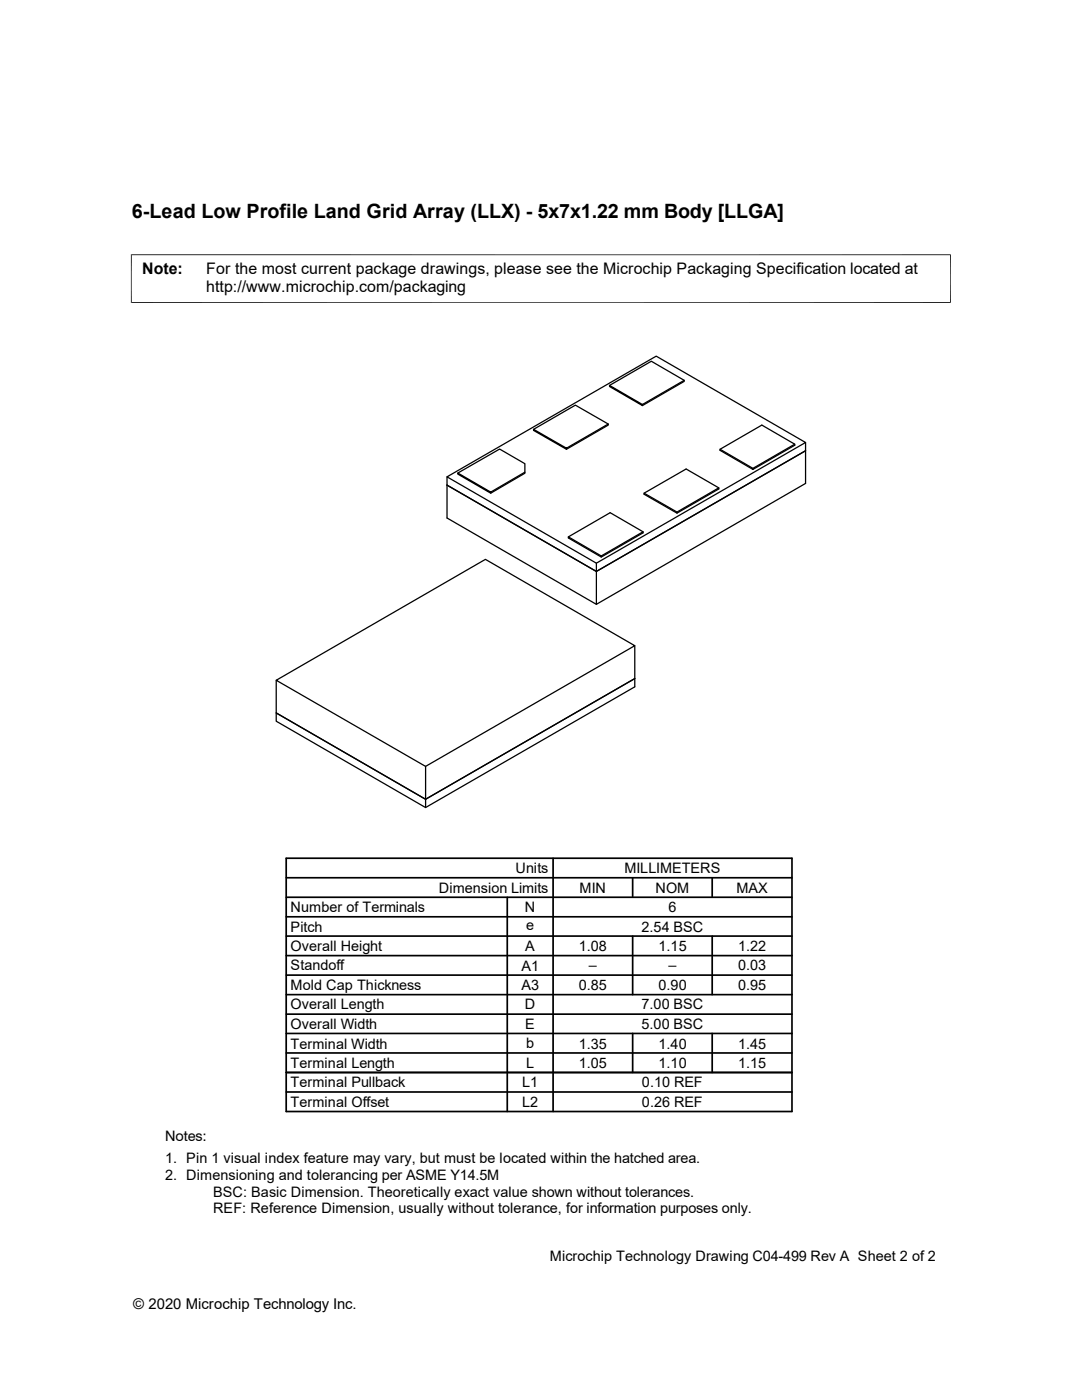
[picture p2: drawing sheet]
<svg xmlns="http://www.w3.org/2000/svg" width="216mm" height="279mm" viewBox="0 0 216 279" stroke-linecap="round" stroke-linejoin="round" font-family="sans-serif">
<defs><g id="words">
<text font-size="3.9" x="26.3" y="43.5">6-Lead Low Profile Land Grid Array (LLX) - 5x7x1.22 mm Body [LLGA]</text>
<g font-size="3.2">
<text x="28.4" y="54.6">Note:</text>
<text x="41.1" y="54.6">For the most current package drawings, please see the Microchip Packaging Specification located at</text>
<text x="41.1" y="58.3">http://www.microchip.com/packaging</text>
</g>
<text font-size="3" x="26.6" y="261.3">© 2020 Microchip Technology Inc.</text>
<g font-size="2.9">
<text x="87.5" y="178.1">Dimension Limits</text>
<text x="102.9" y="174.2">Units</text>
<text x="115.7" y="178.1">MIN</text>
<text x="124.6" y="174.2">MILLIMETERS</text>
<text x="130.8" y="178.1">NOM</text>
<text x="146.9" y="178.1">MAX</text>
<text x="58" y="182">Number of Terminals</text>
<text x="58" y="185.9">Pitch</text>
<text x="104.7" y="182">N</text>
<text x="105" y="185.6">e</text>
<text x="128" y="185.9">2.54 BSC</text>
<text x="133.4" y="182">6</text>
<text x="58" y="189.8">Overall Height</text>
<text x="104.8" y="189.8">A</text>
<text x="115.5" y="189.8">1.08</text>
<text x="131.4" y="189.8">1.15</text>
<text x="147.3" y="189.8">1.22</text>
<text x="58" y="197.6">Mold Cap Thickness</text>
<text x="58" y="193.7">Standoff</text>
<text x="104.1" y="193.7">A1</text>
<text x="104.1" y="197.6">A3</text>
<text x="115.5" y="197.6">0.85</text>
<text x="117.5" y="193.7">–</text>
<text x="131.4" y="197.6">0.90</text>
<text x="133.4" y="193.7">–</text>
<text x="147.3" y="197.6">0.95</text>
<text x="147.3" y="193.7">0.03</text>
<text x="58" y="201.5">Overall Length</text>
<text x="104.7" y="201.5">D</text>
<text x="128" y="201.5">7.00 BSC</text>
<text x="58" y="209.3">Terminal Width</text>
<text x="58" y="205.4">Overall Width</text>
<text x="104.8" y="205.4">E</text>
<text x="105" y="209.2">b</text>
<text x="115.5" y="209.3">1.35</text>
<text x="128" y="205.4">5.00 BSC</text>
<text x="131.4" y="209.3">1.40</text>
<text x="147.3" y="209.3">1.45</text>
<text x="58" y="213.1">Terminal Length</text>
<text x="105" y="213.1">L</text>
<text x="115.5" y="213.1">1.05</text>
<text x="131.4" y="213.1">1.10</text>
<text x="147.3" y="213.1">1.15</text>
<text x="58" y="217">Terminal Pullback</text>
<text x="58" y="220.9">Terminal Offset</text>
<text x="104.2" y="220.9">L2</text>
<text x="104.2" y="217">L1</text>
<text x="128.1" y="220.9">0.26 REF</text>
<text x="128.1" y="217">0.10 REF</text>
<text x="32.9" y="227.6">Notes:</text>
<text x="32.9" y="232.2">1. Pin 1 visual index feature may vary, but must be located within the hatched area.</text>
<text x="32.9" y="235.5">2. Dimensioning and tolerancing per ASME Y14.5M</text>
<text x="42.5" y="238.8">BSC: Basic Dimension. Theoretically exact value shown without tolerances.</text>
<text x="42.5" y="242.1">REF: Reference Dimension, usually without tolerance, for information purposes only.</text>
<text x="109.7" y="251.6">Microchip Technology Drawing C04-499 Rev A Sheet 2 of 2</text>
</g>
</g></defs>
<g fill="none" stroke="#000" stroke-width=".25">
<path d="M121.6 76.9l8.4-4.8 6.5 3.8v.2l-8.3 4.8M136.5 75.9l-8.3 4.8v.2l-6.6-3.8v-.2l6.6 3.8M89.2 95.2l41.7-24.1 29.8 17.2-41.7 24.1zM91.4 94.4l8.3-4.8 5 2.9v1.9l-6.8 4M104.7 94.2l-6.8 4v.2l-6.5-3.8v-.2l6.5 3.8M106.5 85.7l8.3-4.8 6.6 3.7v.2l-8.4 4.9M121.4 84.6l-8.4 4.9v.2l-6.5-3.8v-.2l6.5 3.8M128.5 98.4l6.6 3.8M143.4 97.4l-8.3 4.8v.2l-6.6-3.8v-.2l8.4-4.8 6.5 3.8v.2l-8.3 4.8M143.7 89.7l6.5 3.8M158.6 88.6l-8.4 4.9v.2l-6.5-3.8v-.2l8.3-4.9 6.6 3.8v.3l-8.4 4.8M160.7 88.3v8.2l-41.7 24.1-29.8-17.2v-8.2"/>
<path d="M160.7 90l-41.7 24-29.8-17.2M113.4 107.1l6.6 3.9M119 112.4v8.2M128.3 106.1l-8.3 4.9v.2l-6.6-3.8v-.3l8.4-4.8 6.5 3.8v.2l-8.3 4.9M55.1 135.8l41.8-24.2 29.8 17.3-41.8 24.1zM126.7 128.9v8.2l-41.8 24.1-29.8-17.3v-1.6l29.8 17.2 41.8-24.1-41.8 24.1-29.8-17.2v-6.5M84.9 153v8.2"/>
</g>
<path d="M26.1 50.8h163.6M26.2 50.8v9.7M189.7 50.8v9.7M26.1 60.4h163.6" fill="none" stroke="#000" stroke-width=".2"/>
<g fill="none" stroke="#000" stroke-width=".34">
<path d="M57.1 179.1h100.9M57.1 175.2h100.9M57.1 171.3h100.9v50.5h-100.9zM101.2 179.1v42.7M110.4 171.3v50.5M126.2 175.2v3.9M142.1 175.2v3.9M57.1 190.7h100.9M57.1 186.8h100.9M57.1 183h100.9M57.1 198.5h100.9M57.1 194.6h100.9"/>
<path d="M126.2 186.8v11.7M142.1 186.8v11.7M57.1 217.9h100.9zM57.1 210.1h100.9M57.1 202.4h100.9M57.1 206.2h100.9M57.1 214h100.9M126.2 206.2v7.8M142.1 206.2v7.8"/>
</g>
<use href="#words"/>
</svg>
